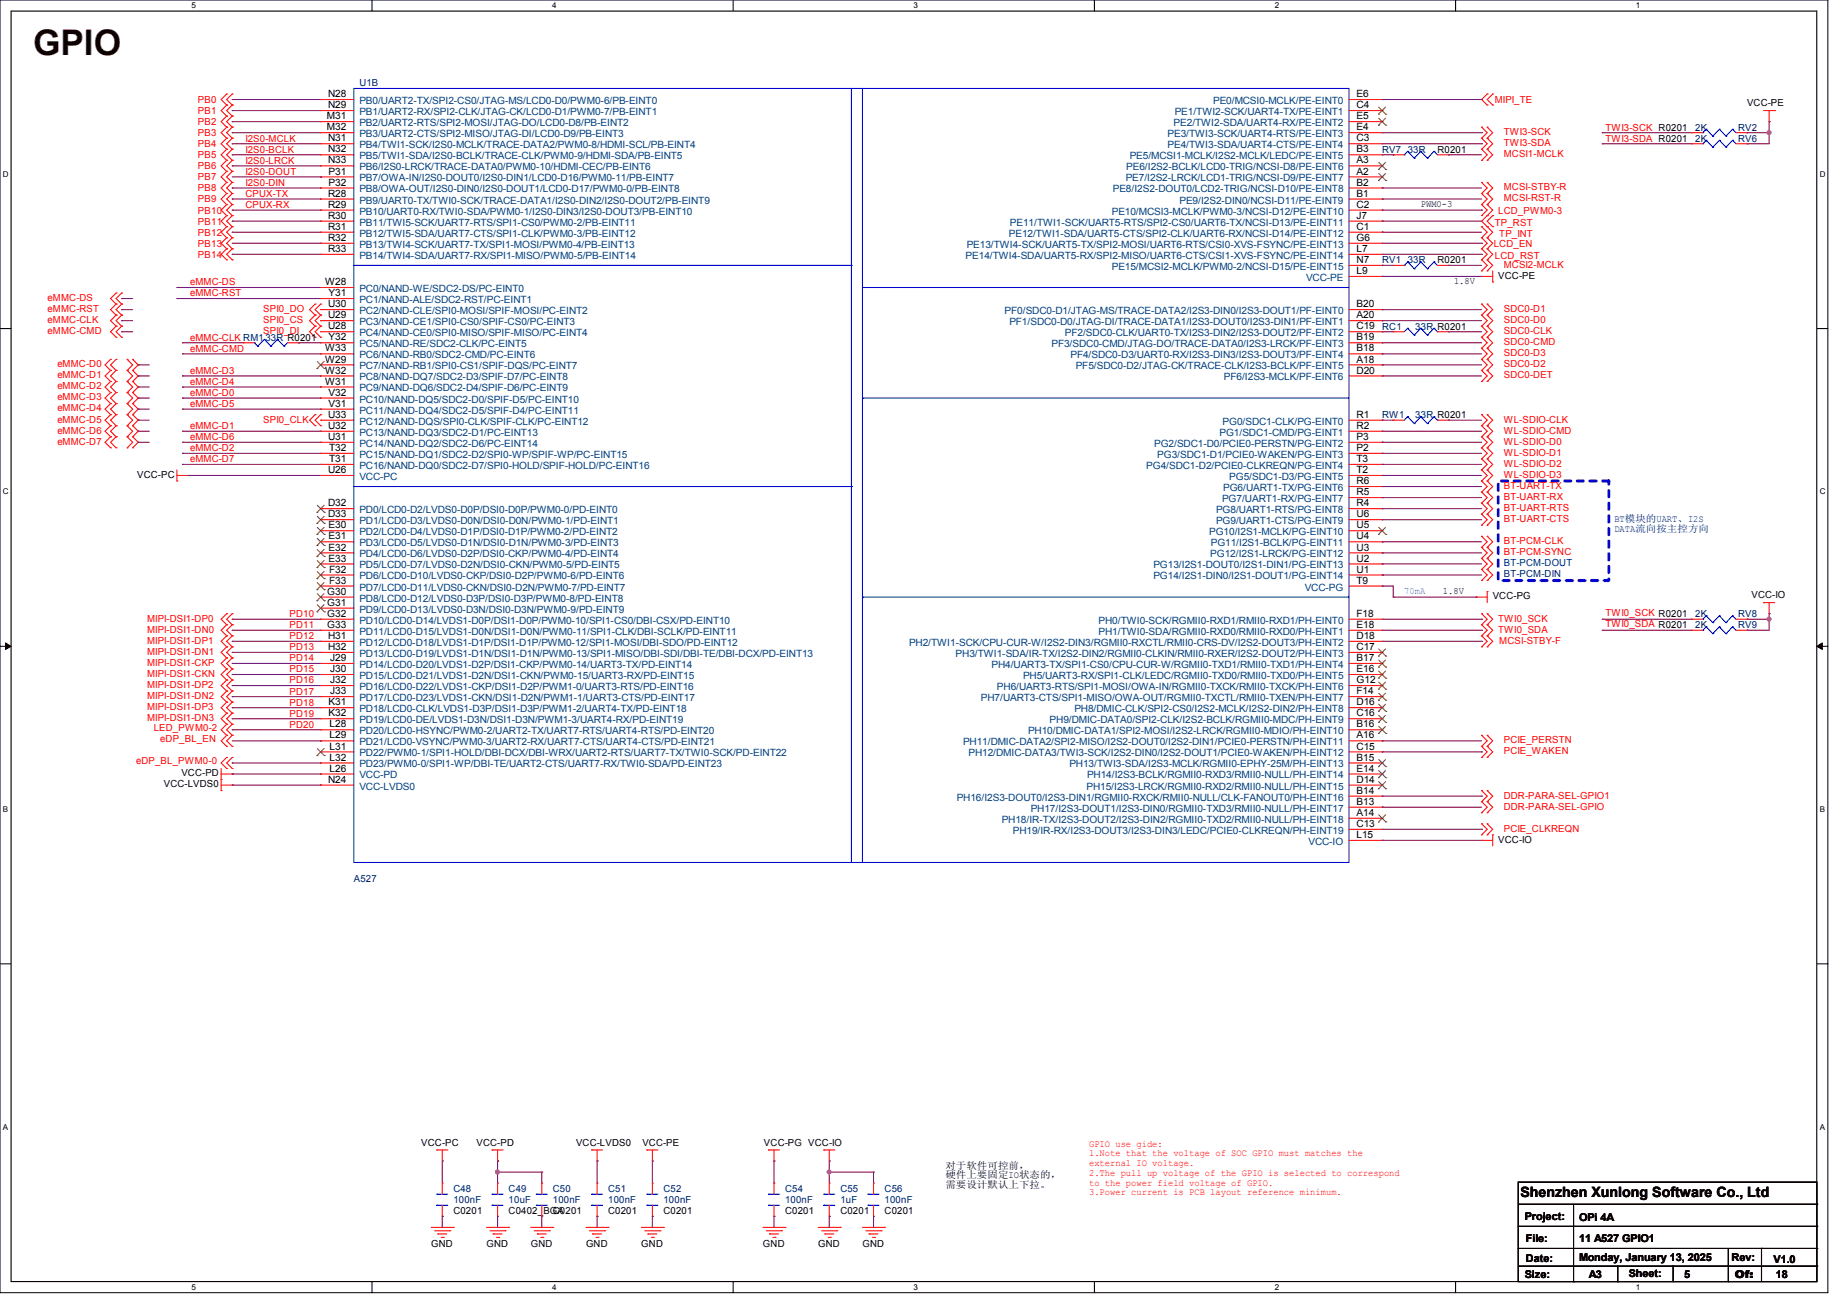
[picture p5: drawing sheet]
<svg xmlns="http://www.w3.org/2000/svg" width="297mm" height="210mm" viewBox="0 0 297 210" stroke-linecap="round" stroke-linejoin="round" font-family="sans-serif">
<defs><g id="words">
<text font-size="5.7" fill="#400000" x="5.3" y="8.8">GPIO</text>
<text font-size="2.3" x="244.5" y="192.5">Shenzhen Xunlong Software Co., Ltd</text>
<g font-size="1.7">
<text x="245.2" y="196.1">Project:</text>
<text x="253.9" y="196.3">OPi 4A</text>
<text x="245.4" y="199.7">File:</text>
<text x="245.4" y="202.9">Date:</text>
<text x="253.9" y="202.7">Monday, January 13, 2025</text>
<text x="253.9" y="199.7">11 A527 GPIO1</text>
<text x="278.4" y="202.7">Rev:</text>
<text x="285.2" y="203.1">V1.0</text>
<text x="245.2" y="205.5">Size:</text>
<text x="255.5" y="205.5">A3</text>
<text x="261.9" y="205.4">Sheet:</text>
<text x="270.8" y="205.5">5</text>
<text x="279" y="205.5">Of:</text>
<text x="285.5" y="205.5">18</text>
</g>
<g font-size="1.6" fill="#f00">
<text x="31.8" y="16.6">PB0</text>
<text x="240.4" y="16.6">MIPI_TE</text>
<text x="31.8" y="23.7">PB4</text>
<text x="31.8" y="18.3">PB1</text>
<text x="31.8" y="20.1">PB2</text>
<text x="31.8" y="21.9">PB3</text>
<text x="39.5" y="22.8">I2S0-MCLK</text>
<text x="241.8" y="21.7">TWI3-SCK</text>
<text x="241.8" y="23.5">TWI3-SDA</text>
<text x="258.1" y="22.8">TWI3-SDA R0201</text>
<text x="258.1" y="21">TWI3-SCK R0201</text>
<text x="31.8" y="25.4">PB5</text>
<text x="31.8" y="27.2">PB6</text>
<text x="31.8" y="29">PB7</text>
<text x="39.5" y="24.6">I2S0-BCLK</text>
<text x="39.5" y="26.3">I2S0-LRCK</text>
<text x="39.5" y="29.9">I2S0-DIN</text>
<text x="39.5" y="28.1">I2S0-DOUT</text>
<text x="241.8" y="25.3">MCSI1-MCLK</text>
<text x="31.8" y="30.8">PB8</text>
<text x="31.8" y="32.6">PB9</text>
<text x="31.8" y="34.3">PB10</text>
<text x="39.5" y="31.7">CPUX-TX</text>
<text x="39.5" y="33.4">CPUX-RX</text>
<text x="240.9" y="34.3">LCD_PWM0-3</text>
<text x="241.8" y="30.6">MCSI-STBY-R</text>
<text x="241.8" y="32.4">MCSI-RST-R</text>
<text x="31.8" y="36.1">PB11</text>
<text x="31.8" y="37.9">PB12</text>
<text x="31.8" y="39.7">PB13</text>
<text x="31.8" y="41.4">PB14</text>
<text x="240.2" y="39.7">LCD_EN</text>
<text x="240.4" y="36.3">TP_RST</text>
<text x="240.4" y="41.6">LCD_RST</text>
<text x="241.1" y="38.1">TP_INT</text>
<text x="30.6" y="45.9">eMMC-DS</text>
<text x="30.6" y="47.7">eMMC-RST</text>
<text x="241.8" y="43.1">MCSI2-MCLK</text>
<text x="7.7" y="48.4">eMMC-DS</text>
<text x="7.7" y="50.2">eMMC-RST</text>
<text x="7.7" y="51.9">eMMC-CLK</text>
<text x="7.7" y="53.7">eMMC-CMD</text>
<text x="42.3" y="50.2">SPI0_DO</text>
<text x="42.3" y="51.9">SPI0_CS</text>
<text x="42.3" y="53.7">SPI0_DI</text>
<text x="241.8" y="53.7">SDC0-CLK</text>
<text x="241.8" y="51.9">SDC0-D0</text>
<text x="241.8" y="50.2">SDC0-D1</text>
<text x="9.2" y="59.1">eMMC-D0</text>
<text x="30.6" y="54.8">eMMC-CLK RM133R R0201</text>
<text x="30.6" y="56.6">eMMC-CMD</text>
<text x="241.8" y="59.1">SDC0-D2</text>
<text x="241.8" y="57.3">SDC0-D3</text>
<text x="241.8" y="55.5">SDC0-CMD</text>
<text x="9.2" y="60.8">eMMC-D1</text>
<text x="9.2" y="62.6">eMMC-D2</text>
<text x="9.2" y="64.4">eMMC-D3</text>
<text x="30.6" y="60.1">eMMC-D3</text>
<text x="30.6" y="61.9">eMMC-D4</text>
<text x="30.6" y="63.7">eMMC-D0</text>
<text x="30.6" y="65.4">eMMC-D5</text>
<text x="241.8" y="60.8">SDC0-DET</text>
<text x="9.2" y="66.2">eMMC-D4</text>
<text x="9.2" y="67.9">eMMC-D5</text>
<text x="9.2" y="69.7">eMMC-D6</text>
<text x="9.2" y="71.5">eMMC-D7</text>
<text x="30.6" y="69">eMMC-D1</text>
<text x="30.6" y="70.8">eMMC-D6</text>
<text x="42.3" y="67.9">SPI0_CLK</text>
<text x="241.8" y="71.5">WL-SDIO-D0</text>
<text x="241.8" y="67.9">WL-SDIO-CLK</text>
<text x="241.8" y="69.7">WL-SDIO-CMD</text>
<text x="30.6" y="72.6">eMMC-D2</text>
<text x="30.6" y="74.3">eMMC-D7</text>
<text x="241.8" y="76.8">WL-SDIO-D3</text>
<text x="241.8" y="73.3">WL-SDIO-D1</text>
<text x="241.8" y="75.1">WL-SDIO-D2</text>
<text x="241.8" y="80.4">BT-UART-RX</text>
<text x="241.8" y="78.6">BT-UART-TX</text>
<text x="241.8" y="83.9">BT-UART-CTS</text>
<text x="241.8" y="82.2">BT-UART-RTS</text>
<text x="241.8" y="87.5">BT-PCM-CLK</text>
<text x="241.8" y="89.3">BT-PCM-SYNC</text>
<text x="23.7" y="99.9">MIPI-DSI1-DP0</text>
<text x="23.7" y="101.7">MIPI-DSI1-DN0</text>
<text x="46.6" y="101">PD11</text>
<text x="46.6" y="99.2">PD10</text>
<text x="240.9" y="99.9">TWI0_SCK</text>
<text x="240.9" y="101.7">TWI0_SDA</text>
<text x="258.1" y="99">TWI0_SCK R0201</text>
<text x="258.1" y="100.8">TWI0_SDA R0201</text>
<text x="23.7" y="107.1">MIPI-DSI1-CKP</text>
<text x="23.7" y="103.5">MIPI-DSI1-DP1</text>
<text x="23.7" y="105.3">MIPI-DSI1-DN1</text>
<text x="46.6" y="104.6">PD13</text>
<text x="46.6" y="106.3">PD14</text>
<text x="46.6" y="102.8">PD12</text>
<text x="241.1" y="103.5">MCSI-STBY-F</text>
<text x="23.7" y="108.8">MIPI-DSI1-CKN</text>
<text x="23.7" y="110.6">MIPI-DSI1-DP2</text>
<text x="23.7" y="112.4">MIPI-DSI1-DN2</text>
<text x="46.6" y="113.5">PD18</text>
<text x="46.6" y="109.9">PD16</text>
<text x="46.6" y="111.7">PD17</text>
<text x="46.6" y="108.1">PD15</text>
<text x="23.7" y="114.2">MIPI-DSI1-DP3</text>
<text x="23.7" y="116">MIPI-DSI1-DN3</text>
<text x="24.7" y="117.6">LED_PWM0-2</text>
<text x="25.8" y="119.3">eDP_BL_EN</text>
<text x="46.6" y="115.2">PD19</text>
<text x="46.6" y="117">PD20</text>
<text x="241.8" y="119.5">PCIE_PERSTN</text>
<text x="21.9" y="122.9">eDP_BL_PWM0-0</text>
<text x="241.8" y="121.3">PCIE_WAKEN</text>
<text x="241.8" y="130.2">DDR-PARA-SEL-GPIO</text>
<text x="241.8" y="128.4">DDR-PARA-SEL-GPIO1</text>
<text x="241.8" y="133.7">PCIE_CLKREQN</text>
<text x="175.1" y="184.4">GPIO use gide:</text>
<text x="175.1" y="185.9">1.Note that the voltage of SOC GPIO must matches the</text>
<text x="175.1" y="187.5">external IO voltage.</text>
<text x="175.1" y="189.1">2.The pull up voltage of the GPIO is selected to correspond</text>
<text x="175.1" y="190.6">to the power field voltage of GPIO.</text>
<text x="175.1" y="192.2">3.Power current is PCB layout reference minimum.</text>
</g>
<g font-size="1.6">
<text x="52.7" y="15.6">N28</text>
<text x="52.7" y="17.4">N29</text>
<text x="218.1" y="15.6">E6</text>
<text x="218.1" y="17.4">C4</text>
<text x="280.9" y="17.1">VCC-PE</text>
<text x="52.6" y="19.2">M31</text>
<text x="52.6" y="21">M32</text>
<text x="52.7" y="22.7">N31</text>
<text x="218.1" y="19.2">E5</text>
<text x="218.1" y="21">E4</text>
<text x="218.1" y="22.7">C3</text>
<text x="52.7" y="24.5">N32</text>
<text x="52.7" y="26.3">N33</text>
<text x="52.8" y="28.1">P31</text>
<text x="52.8" y="29.8">P32</text>
<text x="218.1" y="24.5">B3</text>
<text x="218.1" y="26.3">A3</text>
<text x="218.1" y="28.1">A2</text>
<text x="218.1" y="29.8">B2</text>
<text x="231.1" y="24.6">R0201</text>
<text x="52.7" y="31.6">R28</text>
<text x="52.7" y="33.4">R29</text>
<text x="52.7" y="35.2">R30</text>
<text x="218.1" y="31.6">B1</text>
<text x="218.1" y="33.4">C2</text>
<text x="218.1" y="35.2">J7</text>
<text x="228.5" y="33.2">PWM0-3</text>
<text x="52.7" y="37">R31</text>
<text x="52.7" y="38.7">R32</text>
<text x="52.7" y="40.5">R33</text>
<text x="218.1" y="37">C1</text>
<text x="218.1" y="38.7">G6</text>
<text x="218.1" y="40.5">L7</text>
<text x="52.3" y="45.8">W28</text>
<text x="52.8" y="47.6">Y31</text>
<text x="218.1" y="42.3">N7</text>
<text x="218.1" y="44.1">L9</text>
<text x="231.1" y="42.3">R0201</text>
<text x="233.8" y="45.7">1.8V</text>
<text x="240.9" y="44.8">VCC-PE</text>
<text x="52.7" y="49.4">U30</text>
<text x="52.7" y="51.2">U29</text>
<text x="52.7" y="53">U28</text>
<text x="218.1" y="49.4">B20</text>
<text x="218.1" y="51.2">A20</text>
<text x="218.1" y="53">C19</text>
<text x="52.3" y="56.5">W33</text>
<text x="52.3" y="58.3">W29</text>
<text x="52.8" y="54.7">Y32</text>
<text x="218.1" y="54.7">B19</text>
<text x="218.1" y="56.5">B18</text>
<text x="218.1" y="58.3">A18</text>
<text x="52.3" y="60.1">W32</text>
<text x="52.3" y="61.8">W31</text>
<text x="52.8" y="63.6">V32</text>
<text x="52.8" y="65.4">V31</text>
<text x="218.1" y="60.1">D20</text>
<text x="52.7" y="67.2">U33</text>
<text x="52.7" y="69">U32</text>
<text x="52.7" y="70.7">U31</text>
<text x="218.1" y="67.2">R1</text>
<text x="218.1" y="69">R2</text>
<text x="218.1" y="70.7">P3</text>
<text x="22.1" y="76.8">VCC-PC</text>
<text x="52.7" y="76.1">U26</text>
<text x="52.9" y="72.5">T32</text>
<text x="52.9" y="74.3">T31</text>
<text x="218.1" y="72.5">P2</text>
<text x="218.1" y="74.3">T3</text>
<text x="218.1" y="76.1">T2</text>
<text x="218.1" y="77.9">R6</text>
<text x="52.7" y="81.4">D32</text>
<text x="52.7" y="83.2">D33</text>
<text x="218.1" y="79.6">R5</text>
<text x="218.1" y="81.4">R4</text>
<text x="218.1" y="83.2">U6</text>
<text x="52.8" y="85">E30</text>
<text x="52.8" y="86.7">E31</text>
<text x="52.8" y="88.5">E32</text>
<text x="218.1" y="85">U5</text>
<text x="218.1" y="86.7">U4</text>
<text x="218.1" y="88.5">U3</text>
<text x="52.6" y="95.6">G30</text>
<text x="52.8" y="90.3">E33</text>
<text x="52.9" y="92.1">F32</text>
<text x="52.9" y="93.9">F33</text>
<text x="218.1" y="90.3">U2</text>
<text x="218.1" y="92.1">U1</text>
<text x="218.1" y="93.9">T9</text>
<text x="232" y="95.5">1.8V</text>
<text x="52.6" y="97.4">G31</text>
<text x="52.6" y="99.2">G32</text>
<text x="52.6" y="101">G33</text>
<text x="218.1" y="99.2">F18</text>
<text x="218.1" y="101">E18</text>
<text x="240" y="96.4">VCC-PG</text>
<text x="281.6" y="96.2">VCC-IO</text>
<text x="52.7" y="102.7">H31</text>
<text x="52.7" y="104.5">H32</text>
<text x="53.1" y="106.3">J29</text>
<text x="218.1" y="102.7">D18</text>
<text x="218.1" y="104.5">C17</text>
<text x="218.1" y="106.3">B17</text>
<text x="52.8" y="113.4">K31</text>
<text x="53.1" y="108.1">J30</text>
<text x="53.1" y="109.9">J32</text>
<text x="53.1" y="111.6">J33</text>
<text x="218.1" y="108.1">E16</text>
<text x="218.1" y="109.9">G12</text>
<text x="218.1" y="111.6">F14</text>
<text x="218.1" y="113.4">D16</text>
<text x="52.8" y="115.2">K32</text>
<text x="53" y="117">L28</text>
<text x="53" y="118.7">L29</text>
<text x="218.1" y="115.2">C16</text>
<text x="218.1" y="117">B16</text>
<text x="218.1" y="118.7">A16</text>
<text x="29.2" y="124.8">VCC-PD</text>
<text x="52.7" y="125.9">N24</text>
<text x="53" y="120.5">L31</text>
<text x="53" y="122.3">L32</text>
<text x="53" y="124.1">L26</text>
<text x="218.1" y="120.5">C15</text>
<text x="218.1" y="122.3">B15</text>
<text x="218.1" y="124.1">E14</text>
<text x="218.1" y="125.9">D14</text>
<text x="26.3" y="126.6">VCC-LVDS0</text>
<text x="218.1" y="127.6">B14</text>
<text x="218.1" y="129.4">B13</text>
<text x="218.1" y="131.2">A14</text>
<text x="218.1" y="133">C13</text>
<text x="218.1" y="134.7">L15</text>
<text x="240.9" y="135.5">VCC-IO</text>
<text x="67.7" y="184.2">VCC-PC</text>
<text x="76.6" y="184.2">VCC-PD</text>
<text x="92.6" y="184.2">VCC-LVDS0</text>
<text x="103.3" y="184.2">VCC-PE</text>
<text x="122.9" y="184.2">VCC-PG VCC-IO</text>
<text x="152" y="187.9">对于软件可控前，</text>
<text x="152" y="189.5">硬件上要固定IO状态的，</text>
<text x="152" y="191.1">需要设计默认上下拉。</text>
<text x="72.9" y="195.2">C0201</text>
<text x="81.8" y="195.2">C0402_BGA</text>
<text x="88.9" y="195.2">C0201</text>
<text x="97.8" y="195.2">C0201</text>
<text x="106.7" y="195.2">C0201</text>
<text x="126.2" y="195.2">C0201</text>
<text x="135.1" y="195.2">C0201</text>
<text x="142.2" y="195.2">C0201</text>
<text x="69.3" y="200.6">GND</text>
<text x="78.2" y="200.6">GND</text>
<text x="85.3" y="200.6">GND</text>
<text x="94.2" y="200.6">GND</text>
<text x="103.1" y="200.6">GND</text>
<text x="122.7" y="200.6">GND</text>
<text x="131.6" y="200.6">GND</text>
<text x="138.7" y="200.6">GND</text>
</g>
<g font-size="1.6" fill="#000080">
<text x="57.8" y="13.9">U1B</text>
<text x="272.6" y="21">2K</text>
<text x="272.6" y="22.8">2K</text>
<text x="279.5" y="21">RV2</text>
<text x="279.5" y="22.8">RV6</text>
<text x="222.2" y="24.6">RV7</text>
<text x="226.4" y="24.6">33R</text>
<text x="222.2" y="42.3">RV1</text>
<text x="226.4" y="42.3">33R</text>
<text x="222.2" y="53">RC1</text>
<text x="227.6" y="53">33R R0201</text>
<text x="222.2" y="67.2">RW1</text>
<text x="227.6" y="67.2">33R R0201</text>
<text x="259.6" y="83.9">BT模块的UART、I2S</text>
<text x="259.6" y="85.5">DATA流向按主控方向</text>
<text x="241.8" y="92.8">BT-PCM-DIN</text>
<text x="272.6" y="99.2">2K</text>
<text x="272.6" y="101">2K</text>
<text x="279.5" y="99.2">RV8</text>
<text x="279.5" y="101">RV9</text>
<text x="56.9" y="141.9">A527</text>
<text x="72.9" y="191.7">C48</text>
<text x="81.8" y="191.7">C49</text>
<text x="88.9" y="191.7">C50</text>
<text x="97.8" y="191.7">C51</text>
<text x="106.7" y="191.7">C52</text>
<text x="126.2" y="191.7">C54</text>
<text x="135.1" y="191.7">C55</text>
<text x="142.2" y="191.7">C56</text>
<text x="72.9" y="193.5">100nF</text>
<text x="81.8" y="193.5">10uF</text>
<text x="88.9" y="193.5">100nF</text>
<text x="97.8" y="193.5">100nF</text>
<text x="106.7" y="193.5">100nF</text>
<text x="126.2" y="193.5">100nF</text>
<text x="135.1" y="193.5">1uF</text>
<text x="142.2" y="193.5">100nF</text>
</g>
<g font-size="1.6" fill="#004080">
<text x="57.8" y="16.7">PB0/UART2-TX/SPI2-CS0/JTAG-MS/LCD0-D0/PWM0-6/PB-EINT0</text>
<text x="195.1" y="16.7">PE0/MCSI0-MCLK/PE-EINT0</text>
<text x="57.8" y="18.5">PB1/UART2-RX/SPI2-CLK/JTAG-CK/LCD0-D1/PWM0-7/PB-EINT1</text>
<text x="57.8" y="20.3">PB2/UART2-RTS/SPI2-MOSI/JTAG-DO/LCD0-D8/PB-EINT2</text>
<text x="57.8" y="22.1">PB3/UART2-CTS/SPI2-MISO/JTAG-DI/LCD0-D9/PB-EINT3</text>
<text x="57.8" y="23.8">PB4/TWI1-SCK/I2S0-MCLK/TRACE-DATA2/PWM0-8/HDMI-SCL/PB-EINT4</text>
<text x="187.7" y="22.1">PE3/TWI3-SCK/UART4-RTS/PE-EINT3</text>
<text x="187.7" y="23.8">PE4/TWI3-SDA/UART4-CTS/PE-EINT4</text>
<text x="188.7" y="20.3">PE2/TWI2-SDA/UART4-RX/PE-EINT2</text>
<text x="188.9" y="18.5">PE1/TWI2-SCK/UART4-TX/PE-EINT1</text>
<text x="57.8" y="25.6">PB5/TWI1-SDA/I2S0-BCLK/TRACE-CLK/PWM0-9/HDMI-SDA/PB-EINT5</text>
<text x="57.8" y="27.4">PB6/I2S0-LRCK/TRACE-DATA0/PWM0-10/HDMI-CEC/PB-EINT6</text>
<text x="57.8" y="29.2">PB7/OWA-IN/I2S0-DOUT0/I2S0-DIN1/LCD0-D16/PWM0-11/PB-EINT7</text>
<text x="181" y="29.2">PE7/I2S2-LRCK/LCD1-TRIG/NCSI-D9/PE-EINT7</text>
<text x="181.1" y="27.4">PE6/I2S2-BCLK/LCD0-TRIG/NCSI-D8/PE-EINT6</text>
<text x="181.7" y="25.6">PE5/MCSI1-MCLK/I2S2-MCLK/LEDC/PE-EINT5</text>
<text x="57.8" y="30.9">PB8/OWA-OUT/I2S0-DIN0/I2S0-DOUT1/LCD0-D17/PWM0-0/PB-EINT8</text>
<text x="57.8" y="32.7">PB9/UART0-TX/TWI0-SCK/TRACE-DATA1/I2S0-DIN2/I2S0-DOUT2/PB-EINT9</text>
<text x="57.8" y="34.5">PB10/UART0-RX/TWI0-SDA/PWM0-1/I2S0-DIN3/I2S0-DOUT3/PB-EINT10</text>
<text x="178.8" y="34.5">PE10/MCSI3-MCLK/PWM0-3/NCSI-D12/PE-EINT10</text>
<text x="178.9" y="30.9">PE8/I2S2-DOUT0/LCD2-TRIG/NCSI-D10/PE-EINT8</text>
<text x="189.7" y="32.7">PE9/I2S2-DIN0/NCSI-D11/PE-EINT9</text>
<text x="57.8" y="36.3">PB11/TWI5-SCK/UART7-RTS/SPI1-CS0/PWM0-2/PB-EINT11</text>
<text x="57.8" y="38.1">PB12/TWI5-SDA/UART7-CTS/SPI1-CLK/PWM0-3/PB-EINT12</text>
<text x="57.8" y="39.8">PB13/TWI4-SCK/UART7-TX/SPI1-MOSI/PWM0-4/PB-EINT13</text>
<text x="57.8" y="41.6">PB14/TWI4-SDA/UART7-RX/SPI1-MISO/PWM0-5/PB-EINT14</text>
<text x="155.3" y="41.6">PE14/TWI4-SDA/UART5-RX/SPI2-MISO/UART6-CTS/CSI1-XVS-FSYNC/PE-EINT14</text>
<text x="155.4" y="39.8">PE13/TWI4-SCK/UART5-TX/SPI2-MOSI/UART6-RTS/CSI0-XVS-FSYNC/PE-EINT13</text>
<text x="162.2" y="38.1">PE12/TWI1-SDA/UART5-CTS/SPI2-CLK/UART6-RX/NCSI-D14/PE-EINT12</text>
<text x="162.4" y="36.3">PE11/TWI1-SCK/UART5-RTS/SPI2-CS0/UART6-TX/NCSI-D13/PE-EINT11</text>
<text x="57.8" y="46.9">PC0/NAND-WE/SDC2-DS/PC-EINT0</text>
<text x="178.8" y="43.4">PE15/MCSI2-MCLK/PWM0-2/NCSI-D15/PE-EINT15</text>
<text x="210" y="45.2">VCC-PE</text>
<text x="57.8" y="48.7">PC1/NAND-ALE/SDC2-RST/PC-EINT1</text>
<text x="57.8" y="50.5">PC2/NAND-CLE/SPI0-MOSI/SPIF-MOSI/PC-EINT2</text>
<text x="57.8" y="52.3">PC3/NAND-CE1/SPI0-CS0/SPIF-CS0/PC-EINT3</text>
<text x="161.5" y="50.5">PF0/SDC0-D1/JTAG-MS/TRACE-DATA2/I2S3-DIN0/I2S3-DOUT1/PF-EINT0</text>
<text x="162.3" y="52.3">PF1/SDC0-D0/JTAG-DI/TRACE-DATA1/I2S3-DOUT0/I2S3-DIN1/PF-EINT1</text>
<text x="57.8" y="54.1">PC4/NAND-CE0/SPI0-MISO/SPIF-MISO/PC-EINT4</text>
<text x="57.8" y="55.8">PC5/NAND-RE/SDC2-CLK/PC-EINT5</text>
<text x="57.8" y="57.6">PC6/NAND-RB0/SDC2-CMD/PC-EINT6</text>
<text x="57.8" y="59.4">PC7/NAND-RB1/SPI0-CS1/SPIF-DQS/PC-EINT7</text>
<text x="169.1" y="55.8">PF3/SDC0-CMD/JTAG-DO/TRACE-DATA0/I2S3-LRCK/PF-EINT3</text>
<text x="171.2" y="54.1">PF2/SDC0-CLK/UART0-TX/I2S3-DIN2/I2S3-DOUT2/PF-EINT2</text>
<text x="172.1" y="57.6">PF4/SDC0-D3/UART0-RX/I2S3-DIN3/I2S3-DOUT3/PF-EINT4</text>
<text x="173" y="59.4">PF5/SDC0-D2/JTAG-CK/TRACE-CLK/I2S3-BCLK/PF-EINT5</text>
<text x="57.8" y="61.2">PC8/NAND-DQ7/SDC2-D3/SPIF-D7/PC-EINT8</text>
<text x="57.8" y="62.9">PC9/NAND-DQ6/SDC2-D4/SPIF-D6/PC-EINT9</text>
<text x="57.8" y="64.7">PC10/NAND-DQ5/SDC2-D0/SPIF-D5/PC-EINT10</text>
<text x="196.8" y="61.2">PF6/I2S3-MCLK/PF-EINT6</text>
<text x="57.8" y="66.5">PC11/NAND-DQ4/SDC2-D5/SPIF-D4/PC-EINT11</text>
<text x="57.8" y="68.3">PC12/NAND-DQS/SPI0-CLK/SPIF-CLK/PC-EINT12</text>
<text x="57.8" y="70.1">PC13/NAND-DQ3/SDC2-D1/PC-EINT13</text>
<text x="57.8" y="71.8">PC14/NAND-DQ2/SDC2-D6/PC-EINT14</text>
<text x="185.6" y="71.8">PG2/SDC1-D0/PCIE0-PERSTN/PG-EINT2</text>
<text x="196.1" y="70.1">PG1/SDC1-CMD/PG-EINT1</text>
<text x="196.6" y="68.3">PG0/SDC1-CLK/PG-EINT0</text>
<text x="57.8" y="73.6">PC15/NAND-DQ1/SDC2-D2/SPI0-WP/SPIF-WP/PC-EINT15</text>
<text x="57.8" y="75.4">PC16/NAND-DQ0/SDC2-D7/SPI0-HOLD/SPIF-HOLD/PC-EINT16</text>
<text x="57.8" y="77.2">VCC-PC</text>
<text x="184.3" y="75.4">PG4/SDC1-D2/PCIE0-CLKREQN/PG-EINT4</text>
<text x="186.1" y="73.6">PG3/SDC1-D1/PCIE0-WAKEN/PG-EINT3</text>
<text x="197.7" y="77.2">PG5/SDC1-D3/PG-EINT5</text>
<text x="57.8" y="82.5">PD0/LCD0-D2/LVDS0-D0P/DSI0-D0P/PWM0-0/PD-EINT0</text>
<text x="195.5" y="82.5">PG8/UART1-RTS/PG-EINT8</text>
<text x="196.5" y="80.7">PG7/UART1-RX/PG-EINT7</text>
<text x="196.7" y="79">PG6/UART1-TX/PG-EINT6</text>
<text x="57.8" y="84.3">PD1/LCD0-D3/LVDS0-D0N/DSI0-D0N/PWM0-1/PD-EINT1</text>
<text x="57.8" y="86.1">PD2/LCD0-D4/LVDS0-D1P/DSI0-D1P/PWM0-2/PD-EINT2</text>
<text x="57.8" y="87.8">PD3/LCD0-D5/LVDS0-D1N/DSI0-D1N/PWM0-3/PD-EINT3</text>
<text x="57.8" y="89.6">PD4/LCD0-D6/LVDS0-D2P/DSI0-CKP/PWM0-4/PD-EINT4</text>
<text x="194.4" y="86.1">PG10/I2S1-MCLK/PG-EINT10</text>
<text x="194.6" y="89.6">PG12/I2S1-LRCK/PG-EINT12</text>
<text x="194.7" y="87.8">PG11/I2S1-BCLK/PG-EINT11</text>
<text x="195.5" y="84.3">PG9/UART1-CTS/PG-EINT9</text>
<text x="57.8" y="91.4">PD5/LCD0-D7/LVDS0-D2N/DSI0-CKN/PWM0-5/PD-EINT5</text>
<text x="57.8" y="93.2">PD6/LCD0-D10/LVDS0-CKP/DSI0-D2P/PWM0-6/PD-EINT6</text>
<text x="57.8" y="95">PD7/LCD0-D11/LVDS0-CKN/DSI0-D2N/PWM0-7/PD-EINT7</text>
<text x="185.5" y="91.4">PG13/I2S1-DOUT0/I2S1-DIN1/PG-EINT13</text>
<text x="185.5" y="93.2">PG14/I2S1-DIN0/I2S1-DOUT1/PG-EINT14</text>
<text x="209.8" y="95">VCC-PG</text>
<text x="57.8" y="96.7">PD8/LCD0-D12/LVDS0-D3P/DSI0-D3P/PWM0-8/PD-EINT8</text>
<text x="57.8" y="98.5">PD9/LCD0-D13/LVDS0-D3N/DSI0-D3N/PWM0-9/PD-EINT9</text>
<text x="57.8" y="100.3">PD10/LCD0-D14/LVDS1-D0P/DSI1-D0P/PWM0-10/SPI1-CS0/DBI-CSX/PD-EINT10</text>
<text x="176.7" y="100.3">PH0/TWI0-SCK/RGMII0-RXD1/RMII0-RXD1/PH-EINT0</text>
<text x="57.8" y="102.1">PD11/LCD0-D15/LVDS1-D0N/DSI1-D0N/PWM0-11/SPI1-CLK/DBI-SCLK/PD-EINT11</text>
<text x="57.8" y="103.8">PD12/LCD0-D18/LVDS1-D1P/DSI1-D1P/PWM0-12/SPI1-MOSI/DBI-SDO/PD-EINT12</text>
<text x="57.8" y="105.6">PD13/LCD0-D19/LVDS1-D1N/DSI1-D1N/PWM0-13/SPI1-MISO/DBI-SDI/DBI-TE/DBI-DCX/PD-EINT13</text>
<text x="57.8" y="107.4">PD14/LCD0-D20/LVDS1-D2P/DSI1-CKP/PWM0-14/UART3-TX/PD-EINT14</text>
<text x="146.2" y="103.8">PH2/TWI1-SCK/CPU-CUR-W/I2S2-DIN3/RGMII0-RXCTL/RMII0-CRS-DV/I2S2-DOUT3/PH-EINT2</text>
<text x="153.7" y="105.6">PH3/TWI1-SDA/IR-TX/I2S2-DIN2/RGMII0-CLKIN/RMII0-RXER/I2S2-DOUT2/PH-EINT3</text>
<text x="159.4" y="107.4">PH4/UART3-TX/SPI1-CS0/CPU-CUR-W/RGMII0-TXD1/RMII0-TXD1/PH-EINT4</text>
<text x="176.7" y="102.1">PH1/TWI0-SDA/RGMII0-RXD0/RMII0-RXD0/PH-EINT1</text>
<text x="57.8" y="109.2">PD15/LCD0-D21/LVDS1-D2N/DSI1-CKN/PWM0-15/UART3-RX/PD-EINT15</text>
<text x="57.8" y="111">PD16/LCD0-D22/LVDS1-CKP/DSI1-D2P/PWM1-0/UART3-RTS/PD-EINT16</text>
<text x="57.8" y="112.7">PD17/LCD0-D23/LVDS1-CKN/DSI1-D2N/PWM1-1/UART3-CTS/PD-EINT17</text>
<text x="157.7" y="112.7">PH7/UART3-CTS/SPI1-MISO/OWA-OUT/RGMII0-TXCTL/RMII0-TXEN/PH-EINT7</text>
<text x="160.3" y="111">PH6/UART3-RTS/SPI1-MOSI/OWA-IN/RGMII0-TXCK/RMII0-TXCK/PH-EINT6</text>
<text x="164.5" y="109.2">PH5/UART3-RX/SPI1-CLK/LEDC/RGMII0-TXD0/RMII0-TXD0/PH-EINT5</text>
<text x="57.8" y="114.5">PD18/LCD0-CLK/LVDS1-D3P/DSI1-D3P/PWM1-2/UART4-TX/PD-EINT18</text>
<text x="57.8" y="116.3">PD19/LCD0-DE/LVDS1-D3N/DSI1-D3N/PWM1-3/UART4-RX/PD-EINT19</text>
<text x="57.8" y="118.1">PD20/LCD0-HSYNC/PWM0-2/UART2-TX/UART7-RTS/UART4-RTS/PD-EINT20</text>
<text x="57.8" y="119.8">PD21/LCD0-VSYNC/PWM0-3/UART2-RX/UART7-CTS/UART4-CTS/PD-EINT21</text>
<text x="154.9" y="119.8">PH11/DMIC-DATA2/SPI2-MISO/I2S2-DOUT0/I2S2-DIN1/PCIE0-PERSTN/PH-EINT11</text>
<text x="165.3" y="118.1">PH10/DMIC-DATA1/SPI2-MOSI/I2S2-LRCK/RGMII0-MDIO/PH-EINT10</text>
<text x="168.8" y="116.3">PH9/DMIC-DATA0/SPI2-CLK/I2S2-BCLK/RGMII0-MDC/PH-EINT9</text>
<text x="172.8" y="114.5">PH8/DMIC-CLK/SPI2-CS0/I2S2-MCLK/I2S2-DIN2/PH-EINT8</text>
<text x="57.8" y="121.6">PD22/PWM0-1/SPI1-HOLD/DBI-DCX/DBI-WRX/UART2-RTS/UART7-TX/TWI0-SCK/PD-EINT22</text>
<text x="57.8" y="123.4">PD23/PWM0-0/SPI1-WP/DBI-TE/UART2-CTS/UART7-RX/TWI0-SDA/PD-EINT23</text>
<text x="57.8" y="125.2">VCC-PD</text>
<text x="155.7" y="121.6">PH12/DMIC-DATA3/TWI3-SCK/I2S2-DIN0/I2S2-DOUT1/PCIE0-WAKEN/PH-EINT12</text>
<text x="172" y="123.4">PH13/TWI3-SDA/I2S3-MCLK/RGMII0-EPHY-25M/PH-EINT13</text>
<text x="174.8" y="125.2">PH14/I2S3-BCLK/RGMII0-RXD3/RMII0-NULL/PH-EINT14</text>
<text x="57.8" y="127">VCC-LVDS0</text>
<text x="153.8" y="128.7">PH16/I2S3-DOUT0/I2S3-DIN1/RGMII0-RXCK/RMII0-NULL/CLK-FANOUT0/PH-EINT16</text>
<text x="165.7" y="130.5">PH17/I2S3-DOUT1/I2S3-DIN0/RGMII0-TXD3/RMII0-NULL/PH-EINT17</text>
<text x="174.7" y="127">PH15/I2S3-LRCK/RGMII0-RXD2/RMII0-NULL/PH-EINT15</text>
<text x="161.1" y="132.3">PH18/IR-TX/I2S3-DOUT2/I2S3-DIN2/RGMII0-TXD2/RMII0-NULL/PH-EINT18</text>
<text x="162.9" y="134.1">PH19/IR-RX/I2S3-DOUT3/I2S3-DIN3/LEDC/PCIE0-CLKREQN/PH-EINT19</text>
<text x="210.4" y="135.8">VCC-IO</text>
</g>
<text font-size="1.6" fill="#8000ff" x="225.8" y="95.5">70mA</text>
<text font-size="1.6" fill="#0000a0" x="241.8" y="91.1">BT-PCM-DOUT</text>
<g font-size="1.3">
<text x="30.8" y="1.3">5</text>
<text x="88.8" y="1.3">4</text>
<text x="146.9" y="1.3">3</text>
<text x="205" y="1.3">2</text>
<text x="263.1" y="1.3">1</text>
<text x=".5" y="28.4">D</text>
<text x="292.6" y="28.4">D</text>
<text x=".5" y="79.5">C</text>
<text x="292.6" y="79.5">C</text>
<text x=".5" y="130.6">B</text>
<text x="292.6" y="130.6">B</text>
<text x=".5" y="181.7">A</text>
<text x="292.6" y="181.7">A</text>
<text x="30.8" y="207.4">5</text>
<text x="88.8" y="207.4">4</text>
<text x="146.9" y="207.4">3</text>
<text x="205" y="207.4">2</text>
<text x="263.1" y="207.4">1</text>
</g>
</g></defs>
<g fill="none" stroke="#000" stroke-width=".17">
<path d="M0 0h293.9v207.9h-293.9zM1.8 1.8h290.3v204.3h-290.3zM59.8 0v1.8M117.9 0v1.8M176 0v1.8M234.1 0v1.8M0 52.8h1.8M292.1 52.8h1.8M0 103.9h1.8M292.1 103.9h1.8M0 155h1.8M292.1 155h1.8"/>
<path d="M244.1 190.1h48v16h-48zM244.1 197.2h48M244.3 193.6h47.8M253 193.8v12.3M292.1 193.6h.1M292.1 197.2h.1M59.8 206.1v1.8M117.9 206.1v1.8M176 206.1v1.8M234.1 206.1v1.8M244.1 200.7h48M244.1 203.6h48"/>
<path d="M253 206.1h.1M260.1 206.1h.1M260.1 203.6v2.5M269 206.1h.1M269 203.6v2.5M277.9 206.1h.1M277.9 200.7v5.4M283.3 200.7h.1M283.3 200.7v5.4M292.1 200.7h.1M292.1 203.6h.1"/>
</g>
<path d="M.9 103.4l.9 .5-.9 .5zM292.1 103.9l.9-.5v1z" fill="#000"/>
<path d="M.9 103.4l.9 .5-.9 .5zM292.1 103.9l.9-.5v1z" fill="none" stroke="#000" stroke-width=".16"/>
<path d="M240.9 77.3h17.8v16h-17.8z" fill="none" stroke="#8000ff" stroke-width=".51" stroke-dasharray="1 1"/>
<g fill="none" stroke="#f00" stroke-width=".17">
<path d="M36.4 15.1h.1M36.4 16.9h.1M36.4 18.7h.1M36.4 15.1l-.8 .9 .8 .9M36.4 16.9l-.8 .9 .8 .9M36.4 18.7l-.8 .9 .8 .8M37.3 15.1h.1M37.3 16.9h.1M37.3 18.7h.1M37.3 15.1l-.9 .9 .9 .9M37.3 16.9l-.9 .9 .9 .9M37.3 18.7l-.9 .9 .9 .8"/>
<path d="M51.6 16h.1M51.6 17.8h.1M51.6 19.6h.1M51.6 17.8h5.3M51.6 16h5.3M51.6 19.6h5.3M216.9 17.8h5.3M216.9 16h5.3M216.9 19.6h5.3M222.2 16h.1M222.2 17.8h.1M222.2 19.6h.1"/>
<path d="M239.1 15.1h.1M239.1 16.9h.1M239.1 15.1l-.8 .9 .8 .9M240 16.9h.1M240 15.1h.1M240 15.1l-.9 .9 .9 .9M283.6 17.8h1.8M284.5 19.6h.1M284.5 17.8v1.8M285.4 17.8h.1M36.4 22.2h.1M36.4 24h.1"/>
<path d="M36.4 25.8h.1M36.4 27.6h.1M36.4 29.3h.1M36.4 31.1h.1M36.4 32.9h.1M36.4 34.7h.1M36.4 36.4h.1M36.4 38.2h.1M36.4 20.4h.1M36.4 29.3l-.8 .9 .8 .9M36.4 31.1l-.8 .9 .8 .9M36.4 32.9l-.8 .9 .8 .9"/>
<path d="M36.4 34.7l-.8 .9 .8 .8M36.4 22.2l-.8 .9 .8 .9M36.4 24l-.8 .9 .8 .9M36.4 25.8l-.8 .9 .8 .9M36.4 27.6l-.8 .8 .8 .9M36.4 36.4l-.8 .9 .8 .9M36.4 20.4l-.8 .9 .8 .9M36.4 38.2l-.8 .9 .8 .9M37.3 22.2h.1M37.3 24h.1M37.3 25.8h.1M37.3 27.6h.1"/>
<path d="M37.3 29.3h.1M37.3 31.1h.1M37.3 32.9h.1M37.3 34.7h.1M37.3 36.4h.1M37.3 38.2h.1M37.3 20.4h.1M37.3 29.3l-.9 .9 .9 .9M37.3 31.1l-.9 .9 .9 .9M37.3 32.9l-.9 .9 .9 .9M37.3 38.2l-.9 .9 .9 .9M37.3 22.2l-.9 .9 .9 .9"/>
<path d="M37.3 24l-.9 .9 .9 .9M37.3 25.8l-.9 .9 .9 .9M37.3 27.6l-.9 .8 .9 .9M37.3 34.7l-.9 .9 .9 .8M37.3 36.4l-.9 .9 .9 .9M37.3 20.4l-.9 .9 .9 .9M51.6 21.3h.1M51.6 23.1h.1M51.6 24.9h.1M51.6 26.7h.1M51.6 28.4h.1M51.6 30.2h.1"/>
<path d="M51.6 32h.1M51.6 33.8h.1M51.6 35.6h.1M51.6 37.3h.1M51.6 39.1h.1M51.6 21.3h5.3M51.6 23.1h5.3M51.6 24.9h5.3M51.6 26.7h5.3M51.6 28.4h5.3M51.6 30.2h5.3M51.6 32h5.3"/>
<path d="M51.6 33.8h5.3M51.6 35.6h5.3M51.6 37.3h5.3M51.6 39.1h5.3M216.9 21.3h5.3M216.9 23.1h5.3M216.9 24.9h5.3M216.9 26.7h5.3M216.9 28.4h5.3M216.9 30.2h5.3M216.9 32h5.3M216.9 33.8h5.3"/>
<path d="M216.9 35.6h5.3M216.9 37.3h5.3M216.9 39.1h5.3M222.2 21.3h.1M222.2 23.1h.1M222.2 24.9h.1M222.2 26.7h.1M222.2 28.4h.1M222.2 30.2h.1M222.2 32h.1M222.2 33.8h.1M222.2 35.6h.1"/>
<path d="M222.2 37.3h.1M222.2 39.1h.1M224 24.9h.1M224 24.9h1.8M231.1 24.9h1.8M232.9 24.9h.1M238.3 31.1h.1M238.3 29.3h.1M238.3 32.9h.1M238.3 38.2h.1M238.3 36.4h.1M238.3 34.7h.1"/>
<path d="M238.3 22.2h.1M238.3 20.4h.1M238.3 24h.1M238.3 25.8h.1M238.3 29.3l.8 .9-.8 .9M238.3 31.1l.8 .9-.8 .9M238.3 36.4l.8 .9-.8 .9M238.3 32.9l.8 .9-.8 .9M238.3 38.2l.8 .9-.8 .9M238.3 20.4l.8 .9-.8 .9M238.3 22.2l.8 .9-.8 .9M238.3 24l.8 .9-.8 .9"/>
<path d="M239.1 31.1h.1M239.1 29.3h.1M239.1 32.9h.1M239.1 34.7h.1M239.1 36.4h.1M239.1 38.2h.1M239.1 22.2h.1M239.1 20.4h.1M239.1 24h.1M239.1 25.8h.1M239.1 29.3l.9 .9-.9 .9M239.1 31.1l.9 .9-.9 .9"/>
<path d="M239.1 32.9l.9 .9-1.7 1.8 .8 .8M239.1 36.4l.9 .9-.9 .9M239.1 38.2l.9 .9-.9 .9M239.1 20.4l.9 .9-.9 .9M239.1 22.2l.9 .9-.9 .9M239.1 24l.9 .9-.9 .9M240 36.4h.1M240 34.7h.1M240 34.7l-.9 .9 .9 .8M272 21.3h.1M272 23.1h.1M272 21.3h1.8"/>
<path d="M272 23.1h1.8M279.1 21.3h1.8M279.1 23.1h1.8M280.9 21.3h.1M280.9 23.1h.1M17.8 59.6h.1M17.8 57.8h.1M17.8 57.8l-.9 .9 .9 .9M17.8 59.6l-.9 .9 .9 .8M18.7 47.1h.1M18.7 48.9h.1M18.7 50.7h.1"/>
<path d="M18.7 52.5h.1M18.7 54.2h.1M18.7 59.6h.1M18.7 57.8h.1M18.7 47.1l-.9 .9 .9 .9M18.7 48.9l-.9 .9 .9 .9M18.7 50.7l-.9 .9 .9 .9M18.7 52.5l-.9 .8 .9 .9M18.7 57.8l-.9 .9 .9 .9M18.7 59.6l-.9 .9 .9 .8M19.6 47.1h.1M19.6 48.9h.1"/>
<path d="M19.6 50.7h.1M19.6 52.5h.1M19.6 54.2h.1M19.6 47.1l-.9 .9 .9 .9M19.6 48.9l-.9 .9 .9 .9M19.6 50.7l-.9 .9 .9 .9M19.6 52.5l-.9 .8 .9 .9M20.4 59.6h.1M20.4 57.8h.1M20.4 57.8l.9 .9-.9 .9M20.4 59.6l.9 .9-.9 .8M21.3 57.8h.1"/>
<path d="M21.3 59.6h.1M21.3 57.8l.9 .9-.9 .9M21.3 59.6l.9 .9-.9 .8M36.4 40h.1M36.4 41.8h.1M36.4 40l-.8 .9 .8 .9M37.3 40h.1M37.3 41.8h.1M37.3 40l-.9 .9 .9 .9M39.1 55.1h.1M39.1 55.1h1.8M46.2 55.1h1.8"/>
<path d="M48 55.1h.1M50.7 48.9h.1M50.7 50.7h.1M50.7 52.5h.1M50.7 54.2h.1M50.7 48.9l-.9 .9 .9 .9M50.7 50.7l-.9 .9 .9 .9M50.7 52.5l-.9 .8 .9 .9M51.6 48.9h.1M51.6 50.7h.1M51.6 52.5h.1M51.6 54.2h.1"/>
<path d="M51.6 40.9h.1M51.6 46.2h.1M51.6 48h.1M51.6 49.8h.1M51.6 51.6h.1M51.6 53.3h.1M51.6 55.1h.1M51.6 56.9h.1M51.6 58.7h.1M51.6 48.9l-.9 .9 .9 .9M51.6 50.7l-.9 .9 .9 .9M51.6 52.5l-.9 .8 .9 .9"/>
<path d="M51.6 40.9h5.3M51.6 46.2h5.3M51.6 48h5.3M51.6 49.8h5.3M51.6 51.6h5.3M51.6 53.3h5.3M51.6 55.1h5.3M51.6 56.9h5.3M51.6 58.7h5.3M216.9 44.4h5.3M216.9 40.9h5.3M216.9 49.8h5.3"/>
<path d="M216.9 51.6h5.3M216.9 53.3h5.3M216.9 55.1h5.3M216.9 56.9h5.3M216.9 58.7h5.3M216.9 42.7h5.3M222.2 40.9h.1M222.2 42.7h.1M222.2 44.4h.1M222.2 49.8h.1M222.2 51.6h.1M222.2 53.3h.1"/>
<path d="M222.2 55.1h.1M222.2 56.9h.1M222.2 58.7h.1M224 53.3h.1M224 42.7h.1M224 53.3h1.8M224 42.7h1.8M231.1 53.3h1.8M231.1 42.7h1.8M232.9 53.3h.1M232.9 42.7h.1M238.3 44.4h.1"/>
<path d="M238.3 54.2h.1M238.3 52.5h.1M238.3 59.6h.1M238.3 57.8h.1M238.3 56h.1M238.3 50.7h.1M238.3 48.9h.1M238.3 43.6h.1M238.3 41.8h.1M238.3 40h.1M238.3 44.4h1.7M238.3 52.5l.8 .8-.8 .9"/>
<path d="M238.3 59.6l.8 .9-.8 .8M238.3 57.8l.8 .9-.8 .9M238.3 56l.8 .9-.8 .9M238.3 54.2l.8 .9-.8 .9M238.3 50.7l.8 .9-.8 .9M238.3 48.9l.8 .9-.8 .9M238.3 41.8l.8 .9-.8 .9M238.3 40l.8 .9-.8 .9M239.1 54.2h.1M239.1 52.5h.1M239.1 59.6h.1M239.1 57.8h.1"/>
<path d="M239.1 56h.1M239.1 50.7h.1M239.1 48.9h.1M239.1 43.6h.1M239.1 41.8h.1M239.1 40h.1M239.1 52.5l.9 .8-.9 .9M239.1 59.6l.9 .9-.9 .8M239.1 57.8l.9 .9-.9 .9M239.1 56l.9 .9-.9 .9M239.1 54.2l.9 .9-.9 .9M239.1 50.7l.9 .9-.9 .9"/>
<path d="M239.1 48.9l.9 .9-.9 .9M239.1 41.8l.9 .9-.9 .9M239.1 40l.9 .9-.9 .9M240 45.3h.1M240 43.6v1.7M17.8 61.3h.1M17.8 63.1h.1M17.8 64.9h.1M17.8 66.7h.1M17.8 68.5h.1M17.8 70.2h.1M17.8 72h.1"/>
<path d="M17.8 63.1l-.9 .9 .9 .9M17.8 64.9l-.9 .9 .9 .9M17.8 66.7l-.9 .9 .9 .9M17.8 61.3l-.9 .9 .9 .9M17.8 68.5l-.9 .8 .9 .9M17.8 70.2l-.9 .9 .9 .9M18.7 61.3h.1M18.7 63.1h.1M18.7 64.9h.1M18.7 66.7h.1M18.7 68.5h.1M18.7 70.2h.1"/>
<path d="M18.7 72h.1M18.7 61.3l-.9 .9 .9 .9M18.7 63.1l-.9 .9 .9 .9M18.7 64.9l-.9 .9 .9 .9M18.7 66.7l-.9 .9 .9 .9M18.7 68.5l-.9 .8 .9 .9M18.7 70.2l-.9 .9 .9 .9M20.4 61.3h.1M20.4 63.1h.1M20.4 64.9h.1M20.4 66.7h.1M20.4 68.5h.1"/>
<path d="M20.4 70.2h.1M20.4 72h.1M20.4 61.3l.9 .9-.9 .9M20.4 63.1l.9 .9-.9 .9M20.4 64.9l.9 .9-.9 .9M20.4 66.7l.9 .9-.9 .9M20.4 70.2l.9 .9-.9 .9M20.4 68.5l.9 .8-.9 .9M21.3 61.3h.1M21.3 63.1h.1M21.3 64.9h.1M21.3 66.7h.1"/>
<path d="M21.3 68.5h.1M21.3 70.2h.1M21.3 72h.1M21.3 63.1l.9 .9-.9 .9M21.3 64.9l.9 .9-.9 .9M21.3 61.3l.9 .9-.9 .9M21.3 68.5l.9 .8-.9 .9M21.3 70.2l.9 .9-.9 .9M21.3 66.7l.9 .9-.9 .9M28.4 77.3h.1M28.4 76.5h1.8M28.4 75.6v1.7"/>
<path d="M30.2 76.5h.1M50.7 66.7h.1M50.7 68.5h.1M50.7 66.7l-.9 .9 .9 .9M51.6 66.7h.1M51.6 68.5h.1M51.6 60.5h.1M51.6 62.2h.1M51.6 64h.1M51.6 65.8h.1M51.6 67.6h.1M51.6 69.3h.1"/>
<path d="M51.6 71.1h.1M51.6 72.9h.1M51.6 74.7h.1M51.6 76.5h.1M51.6 76.5h5.3M51.6 66.7l-.9 .9 .9 .9M51.6 60.5h5.3M51.6 62.2h5.3M51.6 64h5.3M51.6 65.8h5.3M51.6 67.6h5.3M51.6 69.3h5.3"/>
<path d="M51.6 71.1h5.3M51.6 72.9h5.3M51.6 74.7h5.3M216.9 76.5h5.3M216.9 60.5h5.3M216.9 67.6h5.3M216.9 69.3h5.3M216.9 71.1h5.3M216.9 72.9h5.3M216.9 74.7h5.3M216.9 78.2h5.3M222.2 60.5h.1"/>
<path d="M222.2 67.6h.1M222.2 69.3h.1M222.2 71.1h.1M222.2 72.9h.1M222.2 74.7h.1M222.2 76.5h.1M222.2 78.2h.1M224 67.6h.1M224 67.6h1.8M231.1 67.6h1.8M232.9 67.6h.1M238.3 77.3h.1"/>
<path d="M238.3 75.6h.1M238.3 72h.1M238.3 70.2h.1M238.3 73.8h.1M238.3 68.5h.1M238.3 66.7h.1M238.3 61.3h.1M238.3 79.1h.1M238.3 75.6l.8 .9-.8 .8M238.3 70.2l.8 .9-.8 .9M238.3 72l.8 .9-.8 .9M238.3 73.8l.8 .9-.8 .9"/>
<path d="M238.3 66.7l.8 .9-.8 .9M238.3 68.5l.8 .8-.8 .9M238.3 79.1l.8 .9-.8 .9M238.3 77.3l.8 .9-.8 .9M239.1 77.3h.1M239.1 75.6h.1M239.1 72h.1M239.1 70.2h.1M239.1 73.8h.1M239.1 68.5h.1M239.1 66.7h.1M239.1 61.3h.1"/>
<path d="M239.1 79.1h.1M239.1 75.6l.9 .9-.9 .8M239.1 70.2l.9 .9-.9 .9M239.1 72l.9 .9-.9 .9M239.1 73.8l.9 .9-.9 .9M239.1 66.7l.9 .9-.9 .9M239.1 68.5l.9 .8-.9 .9M239.1 79.1l.9 .9-.9 .9M239.1 77.3l.9 .9-.9 .9M36.4 98.7h.1M36.4 98.7l-.8 .9 .8 .9M37.3 98.7h.1"/>
<path d="M37.3 98.7l-.9 .9 .9 .9M51.6 81.8h.1M51.6 83.6h.1M51.6 85.3h.1M51.6 87.1h.1M51.6 88.9h.1M51.6 90.7h.1M51.6 92.5h.1M51.6 94.2h.1M51.6 96h.1M51.6 97.8h.1M51.6 99.6h.1"/>
<path d="M51.6 96h5.3M51.6 99.6h5.3M51.6 81.8h5.3M51.6 83.6h5.3M51.6 85.3h5.3M51.6 87.1h5.3M51.6 88.9h5.3M51.6 90.7h5.3M51.6 92.5h5.3M51.6 94.2h5.3M51.6 97.8h5.3M216.9 99.6h5.3"/>
<path d="M216.9 81.8h5.3M216.9 83.6h5.3M216.9 85.3h5.3M216.9 87.1h5.3M216.9 88.9h5.3M216.9 90.7h5.3M216.9 92.5h5.3M216.9 94.2h5.3M216.9 80h5.3M222.2 80h.1M222.2 81.8h.1M222.2 83.6h.1"/>
<path d="M222.2 85.3h.1M222.2 87.1h.1M222.2 88.9h.1M222.2 90.7h.1M222.2 92.5h.1M222.2 94.2h.1M222.2 99.6h.1M237.4 96h.1M237.4 96h1.7M238.3 88h.1M238.3 86.2h.1M238.3 89.8h.1"/>
<path d="M238.3 80.9h.1M238.3 84.5h.1M238.3 82.7h.1M238.3 93.3h.1M238.3 91.6h.1M238.3 98.7h.1M238.3 86.2l.8 .9-.8 .9M238.3 88l.8 .9-.8 .9M238.3 82.7l.8 .9-.8 .9M238.3 80.9l.8 .9-.8 .9M238.3 91.6l.8 .9-.8 .8M238.3 89.8l.8 .9-.8 .9"/>
<path d="M238.3 98.7l.8 .9-.8 .9M239.1 95.1h.1M239.1 88h.1M239.1 86.2h.1M239.1 89.8h.1M239.1 80.9h.1M239.1 84.5h.1M239.1 82.7h.1M239.1 93.3h.1M239.1 91.6h.1M239.1 98.7h.1M239.1 95.1v1.8"/>
<path d="M239.1 86.2l.9 .9-.9 .9M239.1 88l.9 .9-.9 .9M239.1 82.7l.9 .9-.9 .9M239.1 80.9l.9 .9-.9 .9M239.1 91.6l.9 .9-.9 .8M239.1 89.8l.9 .9-.9 .9M239.1 98.7l.9 .9-.9 .9M272 99.6h.1M272 99.6h1.8M279.1 99.6h1.8M280.9 99.6h.1M283.6 96.9h.1"/>
<path d="M283.6 96.9h1.8M284.5 98.7h.1M284.5 96.9v1.8M36.4 105.8h.1M36.4 107.6h.1M36.4 102.2h.1M36.4 104h.1M36.4 100.5h.1M36.4 109.3h.1M36.4 112.9h.1M36.4 114.7h.1M36.4 116.5h.1"/>
<path d="M36.4 111.1h.1M36.4 118.2h.1M36.4 105.8l-.8 .9 .8 .9M36.4 102.2l-.8 .9 .8 .9M36.4 100.5l-.8 .8 .8 .9M36.4 104l-.8 .9 .8 .9M36.4 107.6l-.8 .9 .8 .8M36.4 112.9l-.8 .9 .8 .9M36.4 114.7l-.8 .9 .8 .9M36.4 109.3l-.8 .9 .8 .9M36.4 111.1l-.8 .9 .8 .9M36.4 116.5l-.8 .8 .8 .9"/>
<path d="M36.4 118.2l-.8 .9 .8 .9M37.3 105.8h.1M37.3 107.6h.1M37.3 102.2h.1M37.3 104h.1M37.3 100.5h.1M37.3 109.3h.1M37.3 112.9h.1M37.3 114.7h.1M37.3 116.5h.1M37.3 111.1h.1M37.3 118.2h.1"/>
<path d="M37.3 105.8l-.9 .9 .9 .9M37.3 102.2l-.9 .9 .9 .9M37.3 100.5l-.9 .8 .9 .9M37.3 104l-.9 .9 .9 .9M37.3 107.6l-.9 .9 .9 .8M37.3 112.9l-.9 .9 .9 .9M37.3 114.7l-.9 .9 .9 .9M37.3 109.3l-.9 .9 .9 .9M37.3 111.1l-.9 .9 .9 .9M37.3 116.5l-.9 .8 .9 .9M37.3 118.2l-.9 .9 .9 .9M51.6 101.3h.1"/>
<path d="M51.6 103.1h.1M51.6 104.9h.1M51.6 106.7h.1M51.6 108.5h.1M51.6 110.2h.1M51.6 112h.1M51.6 113.8h.1M51.6 115.6h.1M51.6 117.3h.1M51.6 119.1h.1M51.6 101.3h5.3M51.6 103.1h5.3"/>
<path d="M51.6 104.9h5.3M51.6 106.7h5.3M51.6 108.5h5.3M51.6 110.2h5.3M51.6 112h5.3M51.6 113.8h5.3M51.6 115.6h5.3M51.6 117.3h5.3M51.6 119.1h5.3M216.9 101.3h5.3M216.9 103.1h5.3M216.9 104.9h5.3"/>
<path d="M216.9 106.7h5.3M216.9 108.5h5.3M216.9 110.2h5.3M216.9 112h5.3M216.9 113.8h5.3M216.9 115.6h5.3M216.9 117.3h5.3M216.9 119.1h5.3M222.2 101.3h.1M222.2 103.1h.1M222.2 104.9h.1M222.2 106.7h.1"/>
<path d="M222.2 108.5h.1M222.2 110.2h.1M222.2 112h.1M222.2 113.8h.1M222.2 115.6h.1M222.2 117.3h.1M222.2 119.1h.1M238.3 118.2h.1M238.3 100.5h.1M238.3 102.2h.1M238.3 104h.1M238.3 118.2l.8 .9-.8 .9"/>
<path d="M238.3 100.5l.8 .8-.8 .9M238.3 102.2l.8 .9-.8 .9M239.1 118.2h.1M239.1 100.5h.1M239.1 102.2h.1M239.1 104h.1M239.1 118.2l.9 .9-.9 .9M239.1 100.5l.9 .8-.9 .9M239.1 102.2l.9 .9-.9 .9M272 101.3h.1M272 101.3h1.8M279.1 101.3h1.8"/>
<path d="M280.9 101.3h.1M35.6 127.1h.1M35.6 125.3h.1M35.6 126.2h1.7M35.6 123.6v3.5M35.6 124.5h1.7M36.4 120h.1M36.4 121.8h.1M36.4 123.6h.1M36.4 121.8l-.8 .9 .8 .9M37.3 126.2h.1M37.3 124.5h.1"/>
<path d="M37.3 120h.1M37.3 121.8h.1M37.3 123.6h.1M37.3 121.8l-.9 .9 .9 .9M51.6 120.9h.1M51.6 122.7h.1M51.6 124.5h.1M51.6 126.2h.1M51.6 126.2h5.3M51.6 124.5h5.3M51.6 120.9h5.3M51.6 122.7h5.3"/>
<path d="M216.9 126.2h5.3M216.9 124.5h5.3M216.9 135.1h5.3M216.9 120.9h5.3M216.9 122.7h5.3M216.9 128h5.3M216.9 129.8h5.3M216.9 131.6h5.3M216.9 133.3h5.3M222.2 120.9h.1M222.2 122.7h.1M222.2 124.5h.1"/>
<path d="M222.2 126.2h.1M222.2 128h.1M222.2 129.8h.1M222.2 131.6h.1M222.2 133.3h.1M222.2 135.1h.1M238.3 135.1h.1M238.3 120h.1M238.3 130.7h.1M238.3 128.9h.1M238.3 127.1h.1M238.3 121.8h.1"/>
<path d="M238.3 134.2h.1M238.3 132.5h.1M238.3 135.1h1.7M238.3 128.9l.8 .9-.8 .9M238.3 127.1l.8 .9-.8 .9M238.3 120l.8 .9-.8 .9M238.3 132.5l.8 .8-.8 .9M239.1 120h.1M239.1 130.7h.1M239.1 128.9h.1M239.1 127.1h.1M239.1 121.8h.1"/>
<path d="M239.1 134.2h.1M239.1 132.5h.1M239.1 128.9l.9 .9-.9 .9M239.1 127.1l.9 .9-.9 .9M239.1 120l.9 .9-.9 .9M239.1 132.5l.9 .8-.9 .9M240 134.2h.1M240 134.2v1.8M69.3 197.4h3.6M69.9 197.9h2.4M70.2 184.9h.1M70.2 184.9h1.8"/>
<path d="M70.4 198.4h.1M70.4 198.4h1.4M71 199h.3M71.1 186.7h.1M71.1 190.2h.1M71.1 195.6h.1M71.1 184.9v1.8M71.1 190.2v1.8M71.1 193.8v1.8M71.3 199h.1M72.3 197.9h.1M72.9 197.4h.1"/>
<path d="M78.2 197.4h3.6M78.8 197.9h2.4M79.1 184.9h.1M79.1 184.9h1.8M79.3 198.4h.1M79.3 198.4h1.4M79.8 199h.4M80 186.7h.1M80 190.2h.1M80 195.6h.1M80 184.9v1.8M80 190.2v1.8"/>
<path d="M80 193.8v1.8M80.2 199h.1M81.2 197.9h.1M81.8 197.4h.1M85.3 197.4h3.6M85.9 197.9h2.4M86.4 198.4h.1M86.4 198.4h1.4M87 199h.3M87.1 190.2h.1M87.1 195.6h.1M87.1 190.2v1.8"/>
<path d="M87.1 193.8v1.8M87.3 199h.1M88.3 197.9h.1M88.9 197.4h.1M94.2 197.4h3.6M94.8 197.9h2.4M95.1 184.9h.1M95.1 184.9h1.8M95.3 198.4h.1M95.3 198.4h1.4M95.8 199h.4M96 186.7h.1"/>
<path d="M96 190.2h.1M96 195.6h.1M96 184.9v1.8M96 190.2v1.8M96 193.8v1.8M96.2 199h.1M97.2 197.9h.1M97.8 197.4h.1M103.1 197.4h3.6M103.7 197.9h2.4M104 184.9h.1M104 184.9h1.8"/>
<path d="M104.2 198.4h.1M104.2 198.4h1.4M104.7 199h.4M104.9 186.7h.1M104.9 190.2h.1M104.9 195.6h.1M104.9 184.9v1.8M104.9 190.2v1.8M104.9 193.8v1.8M105.1 199h.1M106.1 197.9h.1M106.7 197.4h.1"/>
<path d="M122.7 197.4h3.5M123.2 197.9h2.5M123.6 184.9h.1M123.6 184.9h1.7M123.7 198.4h.1M123.7 198.4h1.5M124.3 199h.3M124.5 186.7h.1M124.5 190.2h.1M124.5 195.6h.1M124.5 184.9v1.8M124.5 190.2v1.8"/>
<path d="M124.5 193.8v1.8M124.6 199h.1M125.7 197.9h.1M126.2 197.4h.1M131.6 197.4h3.5M132.1 197.9h2.5M132.5 184.9h.1M132.5 184.9h1.7M132.6 198.4h.1M132.6 198.4h1.5M133.2 199h.3M133.3 186.7h.1"/>
<path d="M133.3 190.2h.1M133.3 195.6h.1M133.3 184.9v1.8M133.3 190.2v1.8M133.3 193.8v1.8M133.5 199h.1M134.6 197.9h.1M135.1 197.4h.1M138.7 197.4h3.5M139.2 197.9h2.5M139.7 198.4h.1M139.7 198.4h1.5"/>
<path d="M140.3 199h.3M140.5 190.2h.1M140.5 195.6h.1M140.5 190.2v1.8M140.5 193.8v1.8M140.6 199h.1M141.7 197.9h.1M142.2 197.4h.1"/>
</g>
<g fill="none" stroke="#00f" stroke-width=".17">
<path d="M56.9 14.2h160v124.5h-160zM136.9 14.2h.1M136.9 14.2v124.5M138.7 14.2h.1M138.7 14.2v124.5M225.8 24.9h.1M226.4 24.3h.1M226.4 24.3l1 1.1M226.4 24.3l-.6 .6M227.4 25.4h.1M228.5 24.3h.1M228.5 24.3l1 1.1"/>
<path d="M228.5 24.3l-1.1 1.1M229.5 25.4h.1M230.6 24.3h.1M230.6 24.3l.5 .6M230.6 24.3l-1.1 1.1M273.8 21.3h.1M273.8 23.1h.1M274.4 20.8h.1M274.4 22.6h.1M274.4 20.8l1 1.1M274.4 20.8l-.6 .5M274.4 22.6l1 1.1"/>
<path d="M274.4 22.6l-.6 .5M275.4 21.9h.1M275.4 23.7h.1M276.5 20.8h.1M276.5 22.6h.1M276.5 20.8l1 1.1M276.5 20.8l-1.1 1.1M276.5 22.6l1 1.1M276.5 22.6l-1.1 1.1M277.5 21.9h.1M277.5 23.7h.1M278.6 20.8h.1"/>
<path d="M278.6 22.6h.1M278.6 20.8l.5 .5M278.6 20.8l-1.1 1.1M278.6 22.6l.5 .5M278.6 22.6l-1.1 1.1M40.9 55.1h.1M40.9 55.1l.5 .6M41.4 55.7h.1M42.5 54.6h.1M42.5 54.6l1.1 1.1M42.5 54.6l-1.1 1.1M43.6 55.7h.1"/>
<path d="M44.6 54.6h.1M44.6 54.6l1.1 1.1M44.6 54.6l-1 1.1M45.7 55.7h.1M46.2 55.1l-.5 .6M56.9 42.7h80M136.9 42.7h.1M138.7 46.2h.1M138.7 46.2h78.2M225.8 42.7h.1M226.4 52.8h.1M226.4 42.1h.1"/>
<path d="M226.4 52.8l-.6 .5M226.4 52.8l1 1.1M226.4 42.1l1 1.1M226.4 42.1l-.6 .6M227.4 53.9h.1M227.4 43.2h.1M228.5 52.8h.1M228.5 42.1h.1M228.5 52.8l-1.1 1.1M228.5 52.8l1 1.1M228.5 42.1l1 1.1M228.5 42.1l-1.1 1.1"/>
<path d="M229.5 53.9h.1M229.5 43.2h.1M230.6 52.8h.1M230.6 42.1h.1M230.6 52.8l-1.1 1.1M230.6 52.8l.5 .5M230.6 42.1l.5 .6M230.6 42.1l-1.1 1.1M231.1 53.3h.1M56.9 78.2h80M136.9 78.2h.1M138.7 64h.1"/>
<path d="M138.7 64h78.2M226.4 67h.1M226.4 67l-.6 .6M226.4 67l1 1.1M227.4 68.1h.1M228.5 67h.1M228.5 67l-1.1 1.1M228.5 67l1 1.1M229.5 68.1h.1M230.6 67h.1M230.6 67l-1.1 1.1M230.6 67l.5 .6"/>
<path d="M231.1 67.6h.1M138.7 96h.1M138.7 96h78.2M273.8 99.6h.1M274.4 99h.1M274.4 99l1 1.1M274.4 99l-.6 .6M276.5 99h.1M276.5 99l1 1.1M276.5 99l-1.1 1.1M278.6 99h.1M278.6 99l.5 .6"/>
<path d="M278.6 99l-1.1 1.1M273.8 101.3h.1M274.4 100.8h.1M274.4 100.8l1 1.1M274.4 100.8l-.6 .5M275.4 100.1h.1M275.4 101.9h.1M276.5 100.8h.1M276.5 100.8l1 1.1M276.5 100.8l-1.1 1.1M277.5 100.1h.1M277.5 101.9h.1"/>
<path d="M278.6 100.8h.1M278.6 100.8l.5 .5M278.6 100.8l-1.1 1.1M70.2 192h.1M70.2 193.8h.1M70.2 192h1.8M70.2 193.8h1.8M79.1 192h.1M79.1 193.8h.1M79.1 192h1.8M79.1 193.8h1.8M86.2 192h.1"/>
<path d="M86.2 193.8h.1M86.2 192h1.8M86.2 193.8h1.8M95.1 192h.1M95.1 193.8h.1M95.1 192h1.8M95.1 193.8h1.8M104 192h.1M104 193.8h.1M104 192h1.8M104 193.8h1.8M123.6 192h.1"/>
<path d="M123.6 193.8h.1M123.6 192h1.7M123.6 193.8h1.7M132.5 192h.1M132.5 193.8h.1M132.5 192h1.7M132.5 193.8h1.7M139.6 192h.1M139.6 193.8h.1M139.6 192h1.8M139.6 193.8h1.8"/>
</g>
<g fill="none" stroke="#804000" stroke-width=".16">
<path d="M221.7 18.4h.1M221.7 17.2l1.1 1.2M221.7 19l1.1 1.2M222.8 17.2l-1.1 1.2M222.8 19l-1.1 1.2M222.8 18.4h.1M221.7 20.2h.1M221.7 27.3h.1M221.7 29h.1M221.7 26.1l1.1 1.2M221.7 27.9l1.1 1.1M222.8 26.1l-1.1 1.2"/>
<path d="M222.8 27.9l-1.1 1.1M222.8 20.2h.1M222.8 27.3h.1M222.8 29h.1M51 59.3h.1M51 58.1l1.2 1.2M52.1 58.1l-1.1 1.2M52.2 59.3h.1M51 82.4h.1M51 84.2h.1M51 85.9h.1M51 87.7h.1"/>
<path d="M51 89.5h.1M51 91.3h.1M51 93h.1M51 94.8h.1M51 96.6h.1M51 98.4h.1M51 81.2l1.2 1.2M51 83l1.2 1.2M51 84.8l1.2 1.1M51 86.6l1.2 1.1M51 88.3l1.2 1.2M51 90.1l1.2 1.2"/>
<path d="M51 91.9l1.2 1.1M51 93.7l1.2 1.1M51 95.5l1.2 1.1M51 97.2l1.2 1.2M52.1 81.2l-1.1 1.2M52.1 83l-1.1 1.2M52.1 84.8l-1.1 1.1M52.1 86.6l-1.1 1.1M52.1 88.3l-1.1 1.2M52.1 90.1l-1.1 1.2M52.1 91.9l-1.1 1.1M52.1 93.7l-1.1 1.1"/>
<path d="M52.1 95.5l-1.1 1.1M52.1 97.2l-1.1 1.2M52.2 82.4h.1M52.2 84.2h.1M52.2 85.9h.1M52.2 87.7h.1M52.2 89.5h.1M52.2 91.3h.1M52.2 93h.1M52.2 94.8h.1M52.2 96.6h.1M52.2 98.4h.1"/>
<path d="M221.7 85.9h.1M221.7 84.8l1.1 1.1M222.8 84.8l-1.1 1.1M222.8 85.9h.1M221.7 105.5h.1M221.7 107.3h.1M221.7 109.1h.1M221.7 110.8h.1M221.7 112.6h.1M221.7 114.4h.1M221.7 116.2h.1M221.7 117.9h.1"/>
<path d="M221.7 104.4l1.1 1.1M221.7 106.1l1.1 1.2M221.7 107.9l1.1 1.2M221.7 109.7l1.1 1.1M221.7 111.5l1.1 1.1M221.7 113.2l1.1 1.2M221.7 115l1.1 1.2M221.7 116.8l1.1 1.1M222.8 104.4l-1.1 1.1M222.8 106.1l-1.1 1.2M222.8 107.9l-1.1 1.2M222.8 109.7l-1.1 1.1"/>
<path d="M222.8 111.5l-1.1 1.1M222.8 113.2l-1.1 1.2M222.8 115l-1.1 1.2M222.8 116.8l-1.1 1.1M222.8 105.5h.1M222.8 107.3h.1M222.8 109.1h.1M222.8 110.8h.1M222.8 112.6h.1M222.8 114.4h.1M222.8 116.2h.1M222.8 117.9h.1"/>
<path d="M51 121.5h.1M51 120.4l1.2 1.1M52.1 120.4l-1.1 1.1M52.2 121.5h.1M221.7 123.3h.1M221.7 125.1h.1M221.7 126.8h.1M221.7 132.2h.1M221.7 122.1l1.1 1.2M221.7 123.9l1.1 1.2M221.7 125.7l1.1 1.1M221.7 131l1.1 1.2"/>
<path d="M222.8 122.1l-1.1 1.2M222.8 123.9l-1.1 1.2M222.8 125.7l-1.1 1.1M222.8 131l-1.1 1.2M222.8 123.3h.1M222.8 125.1h.1M222.8 126.8h.1M222.8 132.2h.1"/>
</g>
<path d="M71.1 186.7h.1M71.1 195.6h.1M71.1 186.7v3.5M71.1 195.6v1.8M80 186.7h.1M80 195.6h.1M80 188.5h.1M80 186.7v1.8M80 195.6v1.8M80 188.5h7.1" fill="none" stroke="#800040" stroke-width=".17"/>
<circle cx="80" cy="188.4" r=".32" fill="#f0f"/>
<circle cx="80" cy="188.4" r=".32" fill="none" stroke="#f0f" stroke-width=".17"/>
<g fill="none" stroke="#800040" stroke-width=".17">
<path d="M80 188.5h.1M80 188.5v1.7M87.1 188.5h.1M87.1 195.6h.1M87.1 188.5v1.7M87.1 195.6v1.8M96 186.7h.1M96 195.6h.1M96 186.7v3.5M96 195.6v1.8M104.9 186.7h.1M104.9 195.6h.1"/>
<path d="M104.9 186.7v3.5M104.9 195.6v1.8M124.5 186.7h.1M124.5 195.6h.1M124.5 186.7v3.5M124.5 195.6v1.8M133.3 186.7h.1M133.3 195.6h.1M133.3 188.5h.1M133.3 186.7v3.5M133.3 195.6v1.8M133.3 188.5h7.2"/>
</g>
<circle cx="133.3" cy="188.4" r=".32" fill="#f0f"/>
<circle cx="133.3" cy="188.4" r=".32" fill="none" stroke="#f0f" stroke-width=".17"/>
<g fill="none" stroke="#800040" stroke-width=".17">
<path d="M37.3 16h.1M37.3 17.8h.1M37.3 19.6h.1M37.3 16h14.3M37.3 17.8h14.3M37.3 19.6h14.3M37.3 21.3h.1M37.3 32h.1M37.3 33.8h.1M37.3 23.1h.1M37.3 24.9h.1M37.3 26.7h.1"/>
<path d="M37.3 30.2h.1M37.3 37.3h.1M37.3 35.6h.1M37.3 21.3h14.3M37.3 32h14.3M37.3 33.8h14.3M37.3 23.1h14.3M37.3 24.9h14.3M37.3 26.7h14.3M37.3 30.2h14.3M37.3 37.3h14.3M37.3 35.6h14.3"/>
<path d="M37.3 28.4h14.3M51.6 28.4h.1M222.2 32h.1M222.2 30.2h.1M222.2 35.6h.1M222.2 37.3h.1M222.2 32h16.1M222.2 30.2h16.1M222.2 37.3h16.1M222.2 35.6h16.1M19.6 48h.1M19.6 49.8h.1"/>
<path d="M19.6 51.6h.1M19.6 53.3h.1M19.6 48h1.7M19.6 49.8h1.7M19.6 51.6h1.7M19.6 53.3h1.7M28.4 46.2h.1M28.4 48h.1M28.4 46.2h23.2M28.4 48h23.2M29.3 55.1h.1M29.3 56.9h.1"/>
<path d="M29.3 55.1h9.8M29.3 56.9h22.3M48 55.1h.1M48 55.1h3.6M222.2 53.3h.1M222.2 58.7h.1M222.2 56.9h.1M222.2 55.1h.1M222.2 51.6h.1M222.2 49.8h.1M222.2 44.4h.1M222.2 42.7h.1"/>
<path d="M222.2 55.1h16.1M222.2 56.9h16.1M222.2 49.8h16.1M222.2 51.6h16.1M222.2 53.3h1.8M222.2 58.7h16.1M222.2 44.4h16.1M222.2 42.7h1.8M232.9 53.3h.1M232.9 42.7h.1M232.9 53.3h5.4M232.9 42.7h5.4"/>
<path d="M29.3 60.5h.1M29.3 62.2h.1M29.3 64h.1M29.3 65.8h.1M29.3 69.3h.1M29.3 71.1h.1M29.3 72.9h.1M29.3 74.7h.1M29.3 60.5h22.3M29.3 62.2h22.3M29.3 64h22.3M29.3 65.8h22.3"/>
<path d="M29.3 69.3h22.3M29.3 71.1h22.3M29.3 72.9h22.3M29.3 74.7h22.3M30.2 76.5h.1M30.2 76.5h21.4M222.2 71.1h.1M222.2 72.9h.1M222.2 74.7h.1M222.2 69.3h.1M222.2 78.2h.1M222.2 67.6h.1"/>
<path d="M222.2 76.5h.1M222.2 60.5h.1M222.2 76.5h16.1M222.2 60.5h16.1M222.2 69.3h16.1M222.2 71.1h16.1M222.2 72.9h16.1M222.2 74.7h16.1M222.2 78.2h16.1M222.2 67.6h1.8M232.9 67.6h.1M232.9 67.6h5.4"/>
<path d="M37.3 99.6h.1M37.3 99.6h14.3M222.2 81.8h.1M222.2 80h.1M222.2 83.6h.1M222.2 87.1h.1M222.2 88.9h.1M222.2 90.7h.1M222.2 92.5h.1M222.2 94.2h.1M222.2 81.8h16.1M222.2 80h16.1"/>
<path d="M222.2 83.6h16.1M222.2 87.1h16.1M222.2 88.9h16.1M222.2 90.7h16.1M222.2 92.5h16.1M222.2 94.2h1.8M280.9 99.6h.1M280.9 99.6h3.6M37.3 104.9h.1M37.3 115.6h.1M37.3 113.8h.1M37.3 101.3h.1"/>
<path d="M37.3 110.2h.1M37.3 112h.1M37.3 106.7h.1M37.3 108.5h.1M37.3 103.1h.1M37.3 117.3h.1M37.3 104.9h14.3M37.3 115.6h14.3M37.3 113.8h14.3M37.3 101.3h14.3M37.3 110.2h14.3M37.3 112h14.3"/>
<path d="M37.3 106.7h14.3M37.3 108.5h14.3M37.3 103.1h14.3M37.3 117.3h14.3M222.2 119.1h.1M222.2 119.1h16.1M280.9 101.3h.1M280.9 101.3h3.6M37.3 124.5h.1M37.3 126.2h.1M37.3 124.5h14.3M37.3 126.2h14.3"/>
<path d="M222.2 129.8h.1M222.2 135.1h.1M222.2 129.8h16.1M222.2 135.1h16.1M222.2 128h16.1M222.2 120.9h16.1M222.2 133.3h16.1M238.3 128h.1M238.3 120.9h.1M238.3 133.3h.1M140.5 188.5h.1M140.5 195.6h.1"/>
<path d="M140.5 188.5v1.7M140.5 195.6v1.8"/>
</g>
<circle cx="284.5" cy="99.5" r=".32" fill="#f0f"/>
<circle cx="284.5" cy="99.5" r=".32" fill="none" stroke="#f0f" stroke-width=".17"/>
<g fill="none" stroke="#800040" stroke-width=".17">
<path d="M222.2 16h16.1M238.3 16h.1M222.2 33.8h16.1M222.2 23.1h16.1M222.2 21.3h16.1M222.2 39.1h16.1M238.3 33.8h.1M238.3 23.1h.1M238.3 21.3h.1M238.3 39.1h.1M257.6 23.1h.1M257.6 21.3h.1"/>
<path d="M257.6 23.1h14.4M257.6 21.3h14.4M280.9 23.1h.1M280.9 21.3h.1M280.9 21.3h3.6M284.5 21.3h.1M284.5 21.3v1.8h-3.6M22.2 58.7h.1M22.2 58.7h1.8M222.2 40.9h16.1M238.3 40.9h.1M22.2 69.3h.1"/>
<path d="M22.2 60.5h.1M22.2 62.2h.1M22.2 64h.1M22.2 71.1h.1M22.2 65.8h.1M22.2 67.6h.1M22.2 69.3h1.8M22.2 60.5h1.8M22.2 62.2h1.8M22.2 64h1.8M22.2 71.1h1.8M22.2 65.8h1.8"/>
<path d="M22.2 67.6h1.8M257.6 99.6h.1M257.6 99.6h14.4M284.5 99.6h.1M284.5 99.6v1.7M257.6 101.3h.1M257.6 101.3h14.4"/>
</g>
<circle cx="284.5" cy="21.3" r=".32" fill="#f0f"/>
<circle cx="284.5" cy="21.3" r=".32" fill="none" stroke="#f0f" stroke-width=".17"/>
<g fill="none" stroke="#800040" stroke-width=".17">
<path d="M284.5 19.6h.1M284.5 19.6v1.7M37.3 39.1h14.3M51.6 39.1h.1M222.2 24.9h1.8M224 24.9h.1M232.9 24.9h.1M232.9 24.9h5.4M37.3 40.9h.1M37.3 40.9h14.3M222.2 99.6h16.1M224 96h.1"/>
<path d="M224 94.2v1.8M224 96h13.4M237.4 96h.1M238.3 99.6h.1M284.5 98.7h.1M284.5 98.7v.9M37.3 119.1h14.3M51.6 119.1h.1M222.2 101.3h16.1M222.2 103.1h16.1M238.3 101.3h.1M238.3 103.1h.1"/>
<path d="M37.3 122.7h.1M37.3 122.7h14.3"/>
</g>
<circle cx="80" cy="188.4" r=".32" fill="#f0f"/>
<circle cx="80" cy="188.4" r=".32" fill="none" stroke="#f0f" stroke-width=".17"/>
<circle cx="133.3" cy="188.4" r=".32" fill="#f0f"/>
<circle cx="133.3" cy="188.4" r=".32" fill="none" stroke="#f0f" stroke-width=".17"/>
<circle cx="284.5" cy="99.5" r=".32" fill="#f0f"/>
<circle cx="284.5" cy="99.5" r=".32" fill="none" stroke="#f0f" stroke-width=".17"/>
<circle cx="284.5" cy="21.3" r=".32" fill="#f0f"/>
<circle cx="284.5" cy="21.3" r=".32" fill="none" stroke="#f0f" stroke-width=".17"/>
<use href="#words"/>
</svg>
